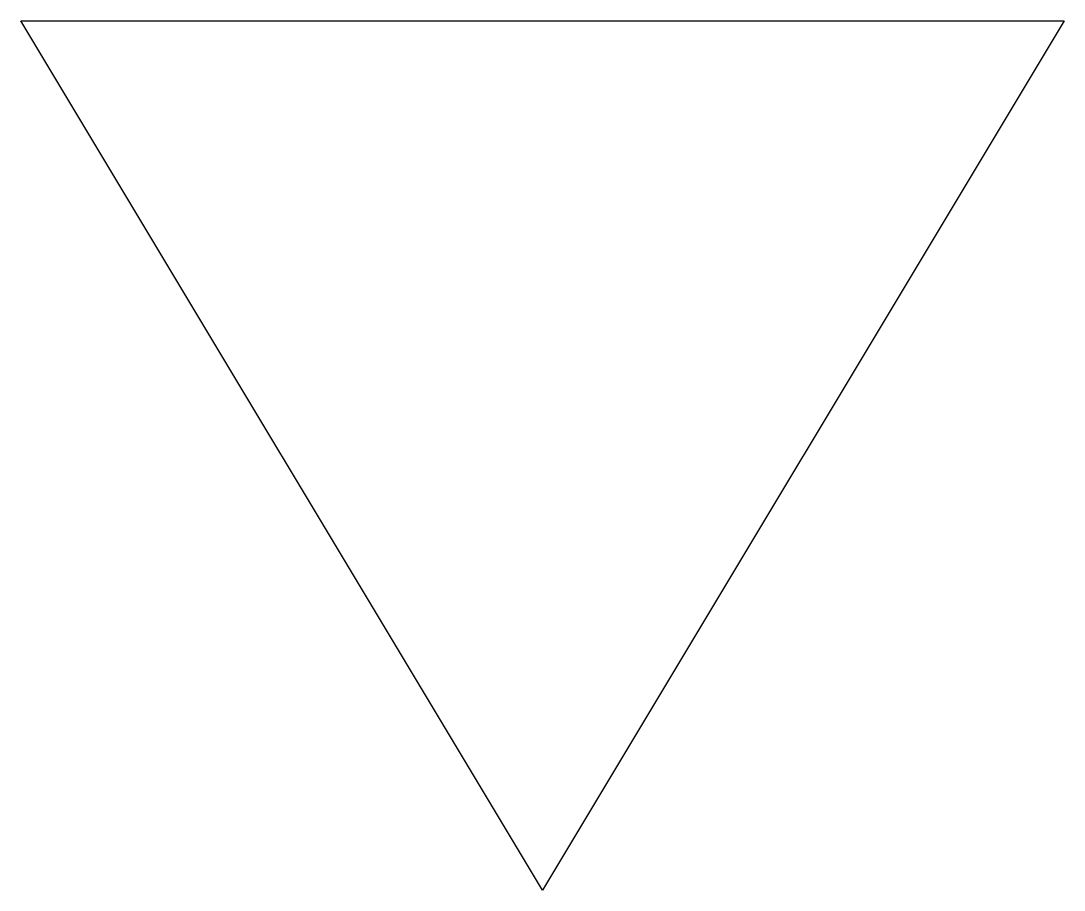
# Model space of a CAD drawing. Extents: x -0.3 to 0.3, y 0 to 0.5.
import ezdxf

# ---------------------------------------------------------------- set-up
doc = ezdxf.new("R2010")
doc.units = 0
doc.layers.get('0').update_dxf_attribs({"linetype": 'CONTINUOUS'})

msp = doc.modelspace()

# ---------------------------------------------------------------- linework, layer by layer
at = {"color": 0}
msp.add_lwpolyline([(0, 0), (0, 0), (-0.3, 0.5), (0.3, 0.5)], close=True, dxfattribs=at)

doc.saveas('drawing.dxf')
